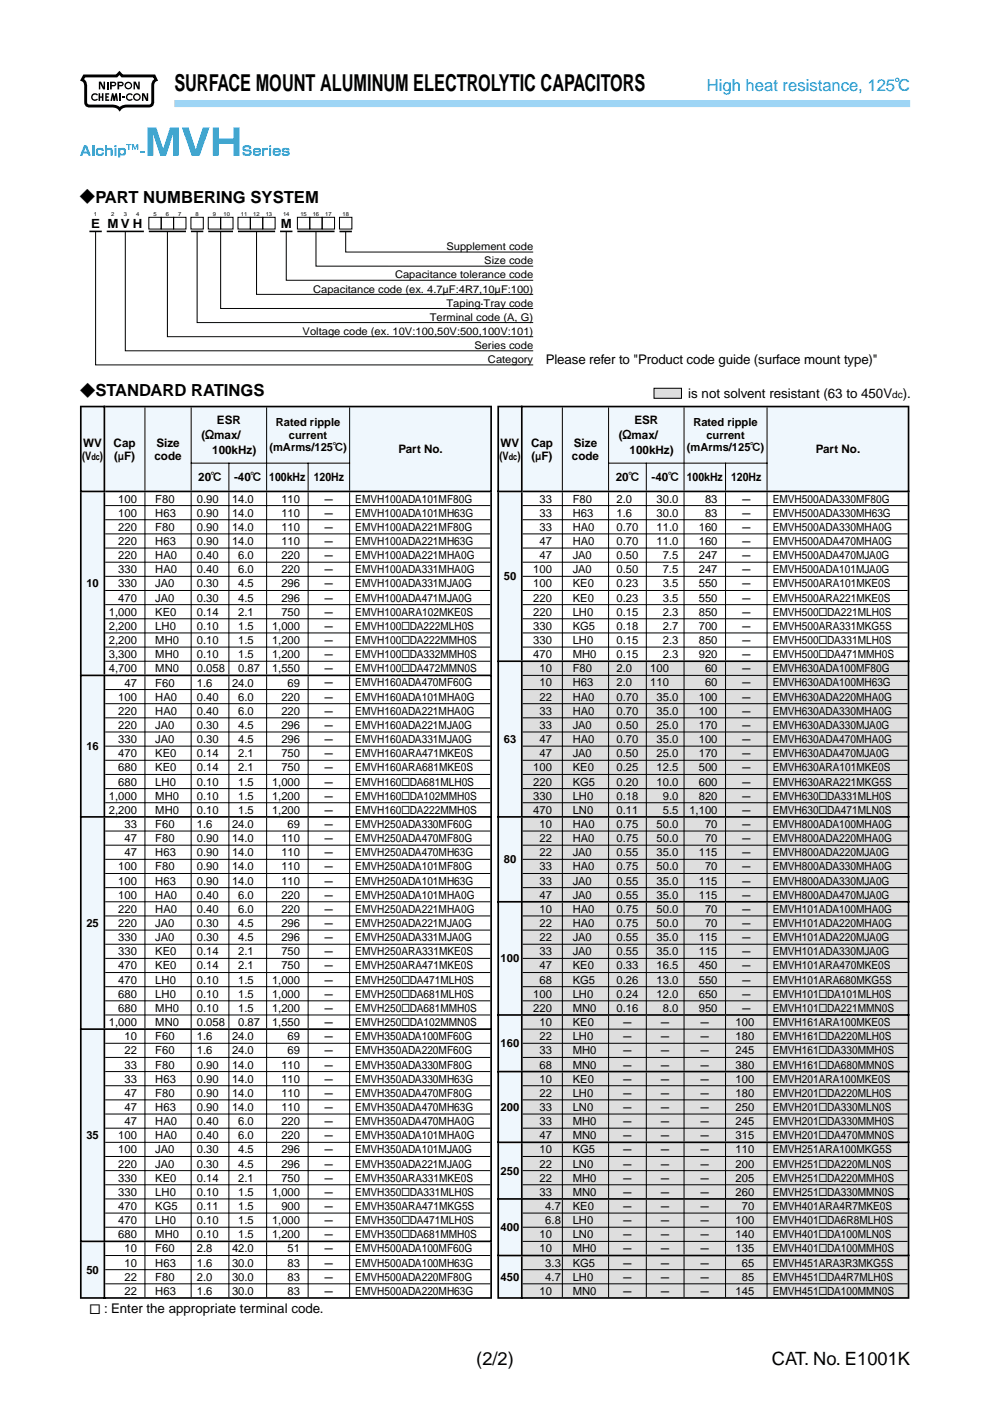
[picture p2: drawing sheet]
<svg xmlns="http://www.w3.org/2000/svg" width="210mm" height="297mm" viewBox="0 0 210 297" stroke-linecap="round" stroke-linejoin="round" font-family="sans-serif">
<defs><g id="words">
<text font-size="4.9" x="37" y="19.3">SURFACE MOUNT ALUMINUM ELECTROLYTIC CAPACITORS</text>
<g font-size="3.9">
<text x="101" y="289.3">(2/2)</text>
<text x="163.7" y="289.3">CAT. No. E1001K</text>
</g>
<text font-size="3.5" fill="#00a8ec" x="149.9" y="19.2">High heat resistance, 125C</text>
<g font-size="3.5">
<text x="17" y="43.1">?PART NUMBERING SYSTEM</text>
<text x="17" y="84.1">?STANDARD RATINGS</text>
</g>
<g font-size="2.8">
<text x="115.7" y="77.2">Please refer to &quot;Product code guide (surface mount type)&quot;</text>
<text x="145.9" y="84.4">is not solvent resistant (63 to 450V</text>
<text x="191.4" y="84.4">).</text>
<text x="19" y="278.5">S : Enter the appropriate terminal code.</text>
</g>
<g font-size="2.7">
<text x="19.3" y="48.3">E</text>
<text x="22.8" y="48.3">M</text>
<text x="25.6" y="48.3">V</text>
<text x="28.2" y="48.3">H</text>
<text x="59.5" y="48.3">M</text>
</g>
<g font-size="2.7" fill="#fff">
<text x="31.9" y="48.3">A</text>
<text x="34.5" y="48.3">A</text>
<text x="37.1" y="48.3">A</text>
<text x="40.8" y="48.3">A</text>
<text x="44.5" y="48.3">A</text>
<text x="47.1" y="48.3">A</text>
<text x="50.8" y="48.3">A</text>
<text x="53.4" y="48.3">A</text>
<text x="56" y="48.3">A</text>
<text x="63.4" y="48.3">A</text>
<text x="66" y="48.3">A</text>
<text x="68.6" y="48.3">A</text>
<text x="72.3" y="48.3">N</text>
</g>
<g font-size="2.5">
<text x="46" y="89.9">ESR</text>
<text x="134.5" y="89.9">ESR</text>
<text x="17.6" y="94.7">WV</text>
<text x="24.1" y="94.7">Cap</text>
<text x="33.1" y="94.7">Size</text>
<text x="42.7" y="93.1">(omax/</text>
<text x="106.1" y="94.7">WV</text>
<text x="112.6" y="94.7">Cap</text>
<text x="121.7" y="94.7">Size</text>
<text x="131.2" y="93.1">(omax/</text>
<text x="17.4" y="97.5">(V</text>
<text x="21.2" y="97.5">)</text>
<text x="24.2" y="97.5">(mF)</text>
<text x="32.7" y="97.5">code</text>
<text x="45" y="96.3">100kHz)</text>
<text x="84.5" y="96.1">Part No.</text>
<text x="105.9" y="97.5">(V</text>
<text x="109.7" y="97.5">)</text>
<text x="112.7" y="97.5">(mF)</text>
<text x="121.3" y="97.5">code</text>
<text x="133.5" y="96.3">100kHz)</text>
<text x="173" y="96.1">Part No.</text>
<text x="42" y="102.1">20c</text>
<text x="49.6" y="102.1">-40c</text>
<text x="57.1" y="102.1">100kHz</text>
<text x="66.5" y="102.1">120Hz</text>
<text x="130.5" y="102.1">20c</text>
<text x="138.1" y="102.1">-40c</text>
<text x="145.6" y="102.1">100kHz</text>
<text x="155" y="102.1">120Hz</text>
</g>
<g font-size="2.4">
<text x="57.1" y="95.7">(mArms/125c)</text>
<text x="58.5" y="90.4">Rated ripple</text>
<text x="61.3" y="93">current</text>
<text x="145.6" y="95.7">(mArms/125c)</text>
<text x="147" y="90.4">Rated ripple</text>
<text x="149.8" y="93">current</text>
<text x="25.1" y="106.6">100</text>
<text x="32.9" y="106.6">F80</text>
<text x="41.7" y="106.6">0.90</text>
<text x="49.2" y="106.6">14.0</text>
<text x="59.7" y="106.6">110</text>
<text x="68.5" y="106.6">-</text>
<text x="75.3" y="106.6">EMVH100ADA101MF80G</text>
<text x="114.4" y="106.6">33</text>
<text x="121.4" y="106.6">F80</text>
<text x="130.7" y="106.6">2.0</text>
<text x="139.2" y="106.6">30.0</text>
<text x="149.5" y="106.6">83</text>
<text x="157" y="106.6">-</text>
<text x="163.8" y="106.6">EMVH500ADA330MF80G</text>
<text x="25.1" y="109.6">100</text>
<text x="25.1" y="112.6">220</text>
<text x="32.9" y="109.6">H63</text>
<text x="32.9" y="112.6">F80</text>
<text x="41.7" y="109.6">0.90</text>
<text x="41.7" y="112.6">0.90</text>
<text x="49.2" y="109.6">14.0</text>
<text x="49.2" y="112.6">14.0</text>
<text x="59.7" y="109.6">110</text>
<text x="59.7" y="112.6">110</text>
<text x="68.5" y="109.6">-</text>
<text x="68.5" y="112.6">-</text>
<text x="75.3" y="109.6">EMVH100ADA101MH63G</text>
<text x="75.3" y="112.6">EMVH100ADA221MF80G</text>
<text x="114.4" y="109.6">33</text>
<text x="114.4" y="112.6">33</text>
<text x="121.4" y="109.6">H63</text>
<text x="121.4" y="112.6">HA0</text>
<text x="130.7" y="109.6">1.6</text>
<text x="130.7" y="112.6">0.70</text>
<text x="139.2" y="112.6">11.0</text>
<text x="139.2" y="109.6">30.0</text>
<text x="148.2" y="112.6">160</text>
<text x="149.5" y="109.6">83</text>
<text x="157" y="109.6">-</text>
<text x="157" y="112.6">-</text>
<text x="163.8" y="109.6">EMVH500ADA330MH63G</text>
<text x="163.8" y="112.6">EMVH500ADA330MHA0G</text>
<text x="25.1" y="115.6">220</text>
<text x="25.1" y="118.6">220</text>
<text x="32.9" y="115.6">H63</text>
<text x="32.9" y="118.6">HA0</text>
<text x="41.7" y="115.6">0.90</text>
<text x="41.7" y="118.6">0.40</text>
<text x="49.2" y="115.6">14.0</text>
<text x="50.5" y="118.6">6.0</text>
<text x="59.7" y="115.6">110</text>
<text x="59.7" y="118.6">220</text>
<text x="68.5" y="115.6">-</text>
<text x="68.5" y="118.6">-</text>
<text x="75.3" y="115.6">EMVH100ADA221MH63G</text>
<text x="75.3" y="118.6">EMVH100ADA221MHA0G</text>
<text x="114.4" y="115.6">47</text>
<text x="114.4" y="118.6">47</text>
<text x="121.4" y="115.6">HA0</text>
<text x="121.4" y="118.6">JA0</text>
<text x="130.7" y="118.6">0.50</text>
<text x="130.7" y="115.6">0.70</text>
<text x="139.2" y="115.6">11.0</text>
<text x="140.5" y="118.6">7.5</text>
<text x="148.2" y="118.6">247</text>
<text x="148.2" y="115.6">160</text>
<text x="157" y="115.6">-</text>
<text x="157" y="118.6">-</text>
<text x="163.8" y="115.6">EMVH500ADA470MHA0G</text>
<text x="163.8" y="118.6">EMVH500ADA470MJA0G</text>
<text x="18.3" y="124.6">10</text>
<text x="25.1" y="121.6">330</text>
<text x="25.1" y="124.6">330</text>
<text x="32.9" y="121.6">HA0</text>
<text x="32.9" y="124.6">JA0</text>
<text x="41.7" y="124.6">0.30</text>
<text x="41.7" y="121.6">0.40</text>
<text x="50.5" y="124.6">4.5</text>
<text x="50.5" y="121.6">6.0</text>
<text x="59.7" y="124.6">296</text>
<text x="59.7" y="121.6">220</text>
<text x="68.5" y="121.6">-</text>
<text x="68.5" y="124.6">-</text>
<text x="75.3" y="121.6">EMVH100ADA331MHA0G</text>
<text x="75.3" y="124.6">EMVH100ADA331MJA0G</text>
<text x="106.8" y="123.1">50</text>
<text x="113.1" y="121.6">100</text>
<text x="113.1" y="124.6">100</text>
<text x="121.4" y="121.6">JA0</text>
<text x="121.4" y="124.6">KE0</text>
<text x="130.7" y="121.6">0.50</text>
<text x="130.7" y="124.6">0.23</text>
<text x="140.5" y="121.6">7.5</text>
<text x="140.5" y="124.6">3.5</text>
<text x="148.2" y="121.6">247</text>
<text x="148.2" y="124.6">550</text>
<text x="157" y="121.6">-</text>
<text x="157" y="124.6">-</text>
<text x="163.8" y="121.6">EMVH500ADA101MJA0G</text>
<text x="163.8" y="124.6">EMVH500ARA101MKE0S</text>
<text x="23.1" y="130.6">1,000</text>
<text x="25.1" y="127.6">470</text>
<text x="32.9" y="130.6">KE0</text>
<text x="32.9" y="127.6">JA0</text>
<text x="41.7" y="127.6">0.30</text>
<text x="41.7" y="130.6">0.14</text>
<text x="50.5" y="127.6">4.5</text>
<text x="50.5" y="130.6">2.1</text>
<text x="59.7" y="127.6">296</text>
<text x="59.7" y="130.6">750</text>
<text x="68.5" y="127.6">-</text>
<text x="68.5" y="130.6">-</text>
<text x="75.3" y="127.6">EMVH100ADA471MJA0G</text>
<text x="75.3" y="130.6">EMVH100ARA102MKE0S</text>
<text x="113.1" y="127.6">220</text>
<text x="113.1" y="130.6">220</text>
<text x="121.4" y="127.6">KE0</text>
<text x="121.4" y="130.6">LH0</text>
<text x="130.7" y="127.6">0.23</text>
<text x="130.7" y="130.6">0.15</text>
<text x="140.5" y="127.6">3.5</text>
<text x="140.5" y="130.6">2.3</text>
<text x="148.2" y="127.6">550</text>
<text x="148.2" y="130.6">850</text>
<text x="157" y="127.6">-</text>
<text x="157" y="130.6">-</text>
<text x="163.8" y="127.6">EMVH500ARA221MKE0S</text>
<text x="163.8" y="130.6">EMVH500SDA221MLH0S</text>
<text x="23.1" y="133.6">2,200</text>
<text x="23.1" y="136.6">2,200</text>
<text x="32.9" y="133.6">LH0</text>
<text x="32.9" y="136.6">MH0</text>
<text x="41.7" y="133.6">0.10</text>
<text x="41.7" y="136.6">0.10</text>
<text x="50.5" y="133.6">1.5</text>
<text x="50.5" y="136.6">1.5</text>
<text x="57.7" y="133.6">1,000</text>
<text x="57.7" y="136.6">1,200</text>
<text x="68.5" y="133.6">-</text>
<text x="68.5" y="136.6">-</text>
<text x="75.3" y="133.6">EMVH100SDA222MLH0S</text>
<text x="75.3" y="136.6">EMVH100SDA222MMH0S</text>
<text x="113.1" y="133.6">330</text>
<text x="113.1" y="136.6">330</text>
<text x="121.4" y="133.6">KG5</text>
<text x="121.4" y="136.6">LH0</text>
<text x="130.7" y="133.6">0.18</text>
<text x="130.7" y="136.6">0.15</text>
<text x="140.5" y="133.6">2.7</text>
<text x="140.5" y="136.6">2.3</text>
<text x="148.2" y="133.6">700</text>
<text x="148.2" y="136.6">850</text>
<text x="157" y="133.6">-</text>
<text x="157" y="136.6">-</text>
<text x="163.8" y="133.6">EMVH500ARA331MKG5S</text>
<text x="163.8" y="136.6">EMVH500SDA331MLH0S</text>
<text x="23.1" y="139.6">3,300</text>
<text x="23.1" y="142.6">4,700</text>
<text x="32.9" y="139.6">MH0</text>
<text x="32.9" y="142.6">MN0</text>
<text x="41.7" y="139.6">0.10</text>
<text x="41.7" y="142.6">0.058</text>
<text x="50.5" y="142.6">0.87</text>
<text x="50.5" y="139.6">1.5</text>
<text x="57.7" y="142.6">1,550</text>
<text x="57.7" y="139.6">1,200</text>
<text x="68.5" y="139.6">-</text>
<text x="68.5" y="142.6">-</text>
<text x="75.3" y="139.6">EMVH100SDA332MMH0S</text>
<text x="75.3" y="142.6">EMVH100SDA472MMN0S</text>
<text x="113.1" y="139.6">470</text>
<text x="114.4" y="142.6">10</text>
<text x="121.4" y="139.6">MH0</text>
<text x="121.4" y="142.6">F80</text>
<text x="130.7" y="139.6">0.15</text>
<text x="130.7" y="142.6">2.0</text>
<text x="137.9" y="142.6">100</text>
<text x="140.5" y="139.6">2.3</text>
<text x="148.2" y="139.6">920</text>
<text x="149.5" y="142.6">60</text>
<text x="157" y="139.6">-</text>
<text x="157" y="142.6">-</text>
<text x="163.8" y="139.6">EMVH500SDA471MMH0S</text>
<text x="163.8" y="142.6">EMVH630ADA100MF80G</text>
<text x="25.1" y="148.6">100</text>
<text x="26.4" y="145.6">47</text>
<text x="32.9" y="148.6">HA0</text>
<text x="32.9" y="145.6">F60</text>
<text x="41.7" y="148.6">0.40</text>
<text x="41.7" y="145.6">1.6</text>
<text x="49.2" y="145.6">24.0</text>
<text x="50.5" y="148.6">6.0</text>
<text x="59.7" y="148.6">220</text>
<text x="61" y="145.6">69</text>
<text x="68.5" y="145.6">-</text>
<text x="68.5" y="148.6">-</text>
<text x="75.3" y="145.6">EMVH160ADA470MF60G</text>
<text x="75.3" y="148.6">EMVH160ADA101MHA0G</text>
<text x="114.4" y="145.6">10</text>
<text x="114.4" y="148.6">22</text>
<text x="121.4" y="145.6">H63</text>
<text x="121.4" y="148.6">HA0</text>
<text x="130.7" y="145.6">2.0</text>
<text x="130.7" y="148.6">0.70</text>
<text x="137.9" y="145.6">110</text>
<text x="139.2" y="148.6">35.0</text>
<text x="148.2" y="148.6">100</text>
<text x="149.5" y="145.6">60</text>
<text x="157" y="145.6">-</text>
<text x="157" y="148.6">-</text>
<text x="163.8" y="145.6">EMVH630ADA100MH63G</text>
<text x="163.8" y="148.6">EMVH630ADA220MHA0G</text>
<text x="25.1" y="151.6">220</text>
<text x="25.1" y="154.6">220</text>
<text x="32.9" y="151.6">HA0</text>
<text x="32.9" y="154.6">JA0</text>
<text x="41.7" y="154.6">0.30</text>
<text x="41.7" y="151.6">0.40</text>
<text x="50.5" y="154.6">4.5</text>
<text x="50.5" y="151.6">6.0</text>
<text x="59.7" y="154.6">296</text>
<text x="59.7" y="151.6">220</text>
<text x="68.5" y="151.6">-</text>
<text x="68.5" y="154.6">-</text>
<text x="75.3" y="151.6">EMVH160ADA221MHA0G</text>
<text x="75.3" y="154.6">EMVH160ADA221MJA0G</text>
<text x="114.4" y="151.6">33</text>
<text x="114.4" y="154.6">33</text>
<text x="121.4" y="151.6">HA0</text>
<text x="121.4" y="154.6">JA0</text>
<text x="130.7" y="154.6">0.50</text>
<text x="130.7" y="151.6">0.70</text>
<text x="139.2" y="154.6">25.0</text>
<text x="139.2" y="151.6">35.0</text>
<text x="148.2" y="154.6">170</text>
<text x="148.2" y="151.6">100</text>
<text x="157" y="151.6">-</text>
<text x="157" y="154.6">-</text>
<text x="163.8" y="151.6">EMVH630ADA330MHA0G</text>
<text x="163.8" y="154.6">EMVH630ADA330MJA0G</text>
<text x="18.3" y="159.1">16</text>
<text x="25.1" y="157.6">330</text>
<text x="25.1" y="160.6">470</text>
<text x="32.9" y="157.6">JA0</text>
<text x="32.9" y="160.6">KE0</text>
<text x="41.7" y="157.6">0.30</text>
<text x="41.7" y="160.6">0.14</text>
<text x="50.5" y="157.6">4.5</text>
<text x="50.5" y="160.6">2.1</text>
<text x="59.7" y="157.6">296</text>
<text x="59.7" y="160.6">750</text>
<text x="68.5" y="157.6">-</text>
<text x="68.5" y="160.6">-</text>
<text x="75.3" y="157.6">EMVH160ADA331MJA0G</text>
<text x="75.3" y="160.6">EMVH160ARA471MKE0S</text>
<text x="106.8" y="157.6">63</text>
<text x="114.4" y="157.6">47</text>
<text x="114.4" y="160.6">47</text>
<text x="121.4" y="157.6">HA0</text>
<text x="121.4" y="160.6">JA0</text>
<text x="130.7" y="160.6">0.50</text>
<text x="130.7" y="157.6">0.70</text>
<text x="139.2" y="160.6">25.0</text>
<text x="139.2" y="157.6">35.0</text>
<text x="148.2" y="160.6">170</text>
<text x="148.2" y="157.6">100</text>
<text x="157" y="157.6">-</text>
<text x="157" y="160.6">-</text>
<text x="163.8" y="157.6">EMVH630ADA470MHA0G</text>
<text x="163.8" y="160.6">EMVH630ADA470MJA0G</text>
<text x="25.1" y="163.6">680</text>
<text x="25.1" y="166.6">680</text>
<text x="32.9" y="163.6">KE0</text>
<text x="32.9" y="166.6">LH0</text>
<text x="41.7" y="163.6">0.14</text>
<text x="41.7" y="166.6">0.10</text>
<text x="50.5" y="163.6">2.1</text>
<text x="50.5" y="166.6">1.5</text>
<text x="57.7" y="166.6">1,000</text>
<text x="59.7" y="163.6">750</text>
<text x="68.5" y="163.6">-</text>
<text x="68.5" y="166.6">-</text>
<text x="75.3" y="163.6">EMVH160ARA681MKE0S</text>
<text x="75.3" y="166.6">EMVH160SDA681MLH0S</text>
<text x="113.1" y="163.6">100</text>
<text x="113.1" y="166.6">220</text>
<text x="121.4" y="163.6">KE0</text>
<text x="121.4" y="166.6">KG5</text>
<text x="130.7" y="163.6">0.25</text>
<text x="130.7" y="166.6">0.20</text>
<text x="139.2" y="163.6">12.5</text>
<text x="139.2" y="166.6">10.0</text>
<text x="148.2" y="163.6">500</text>
<text x="148.2" y="166.6">600</text>
<text x="157" y="163.6">-</text>
<text x="157" y="166.6">-</text>
<text x="163.8" y="163.6">EMVH630ARA101MKE0S</text>
<text x="163.8" y="166.6">EMVH630ARA221MKG5S</text>
<text x="23.1" y="169.6">1,000</text>
<text x="23.1" y="172.6">2,200</text>
<text x="32.9" y="169.6">MH0</text>
<text x="32.9" y="172.6">MH0</text>
<text x="41.7" y="169.6">0.10</text>
<text x="41.7" y="172.6">0.10</text>
<text x="50.5" y="169.6">1.5</text>
<text x="50.5" y="172.6">1.5</text>
<text x="57.7" y="169.6">1,200</text>
<text x="57.7" y="172.6">1,200</text>
<text x="68.5" y="169.6">-</text>
<text x="68.5" y="172.6">-</text>
<text x="75.3" y="169.6">EMVH160SDA102MMH0S</text>
<text x="75.3" y="172.6">EMVH160SDA222MMH0S</text>
<text x="113.1" y="169.6">330</text>
<text x="113.1" y="172.6">470</text>
<text x="121.4" y="169.6">LH0</text>
<text x="121.4" y="172.6">LN0</text>
<text x="130.7" y="169.6">0.18</text>
<text x="130.7" y="172.6">0.11</text>
<text x="140.5" y="169.6">9.0</text>
<text x="140.5" y="172.6">5.5</text>
<text x="146.2" y="172.6">1,100</text>
<text x="148.2" y="169.6">820</text>
<text x="157" y="169.6">-</text>
<text x="157" y="172.6">-</text>
<text x="163.8" y="169.6">EMVH630SDA331MLH0S</text>
<text x="163.8" y="172.6">EMVH630SDA471MLN0S</text>
<text x="26.4" y="178.6">47</text>
<text x="26.4" y="175.6">33</text>
<text x="32.9" y="178.6">F80</text>
<text x="32.9" y="175.6">F60</text>
<text x="41.7" y="178.6">0.90</text>
<text x="41.7" y="175.6">1.6</text>
<text x="49.2" y="178.6">14.0</text>
<text x="49.2" y="175.6">24.0</text>
<text x="59.7" y="178.6">110</text>
<text x="61" y="175.6">69</text>
<text x="68.5" y="175.6">-</text>
<text x="68.5" y="178.6">-</text>
<text x="75.3" y="175.6">EMVH250ADA330MF60G</text>
<text x="75.3" y="178.6">EMVH250ADA470MF80G</text>
<text x="114.4" y="178.6">22</text>
<text x="114.4" y="175.5">10</text>
<text x="121.4" y="178.6">HA0</text>
<text x="121.4" y="175.5">HA0</text>
<text x="130.7" y="178.6">0.75</text>
<text x="130.7" y="175.5">0.75</text>
<text x="139.2" y="178.6">50.0</text>
<text x="139.2" y="175.5">50.0</text>
<text x="149.5" y="178.6">70</text>
<text x="149.5" y="175.5">70</text>
<text x="157" y="175.6">-</text>
<text x="157" y="178.6">-</text>
<text x="163.8" y="175.6">EMVH800ADA100MHA0G</text>
<text x="163.8" y="178.6">EMVH800ADA220MHA0G</text>
<text x="25.1" y="184.6">100</text>
<text x="26.4" y="181.6">47</text>
<text x="32.9" y="184.6">F80</text>
<text x="32.9" y="181.6">H63</text>
<text x="41.7" y="184.6">0.90</text>
<text x="41.7" y="181.6">0.90</text>
<text x="49.2" y="184.6">14.0</text>
<text x="49.2" y="181.6">14.0</text>
<text x="59.7" y="184.6">110</text>
<text x="59.7" y="181.6">110</text>
<text x="68.5" y="181.6">-</text>
<text x="68.5" y="184.6">-</text>
<text x="75.3" y="181.6">EMVH250ADA470MH63G</text>
<text x="75.3" y="184.6">EMVH250ADA101MF80G</text>
<text x="106.8" y="183.1">80</text>
<text x="114.4" y="181.6">22</text>
<text x="114.4" y="184.6">33</text>
<text x="121.4" y="181.6">JA0</text>
<text x="121.4" y="184.6">HA0</text>
<text x="130.7" y="181.6">0.55</text>
<text x="130.7" y="184.6">0.75</text>
<text x="139.2" y="181.6">35.0</text>
<text x="139.2" y="184.6">50.0</text>
<text x="148.2" y="181.6">115</text>
<text x="149.5" y="184.6">70</text>
<text x="157" y="181.6">-</text>
<text x="157" y="184.6">-</text>
<text x="163.8" y="181.6">EMVH800ADA220MJA0G</text>
<text x="163.8" y="184.6">EMVH800ADA330MHA0G</text>
<text x="25.1" y="187.6">100</text>
<text x="25.1" y="190.6">100</text>
<text x="32.9" y="187.6">H63</text>
<text x="32.9" y="190.6">HA0</text>
<text x="41.7" y="187.6">0.90</text>
<text x="41.7" y="190.6">0.40</text>
<text x="49.2" y="187.6">14.0</text>
<text x="50.5" y="190.6">6.0</text>
<text x="59.7" y="187.6">110</text>
<text x="59.7" y="190.6">220</text>
<text x="68.5" y="187.6">-</text>
<text x="68.5" y="190.6">-</text>
<text x="75.3" y="187.6">EMVH250ADA101MH63G</text>
<text x="75.3" y="190.6">EMVH250ADA101MHA0G</text>
<text x="114.4" y="187.6">33</text>
<text x="114.4" y="190.6">47</text>
<text x="121.4" y="187.6">JA0</text>
<text x="121.4" y="190.6">JA0</text>
<text x="130.7" y="187.6">0.55</text>
<text x="130.7" y="190.6">0.55</text>
<text x="139.2" y="187.6">35.0</text>
<text x="139.2" y="190.6">35.0</text>
<text x="148.2" y="187.6">115</text>
<text x="148.2" y="190.6">115</text>
<text x="157" y="187.6">-</text>
<text x="157" y="190.6">-</text>
<text x="163.8" y="187.6">EMVH800ADA330MJA0G</text>
<text x="163.8" y="190.6">EMVH800ADA470MJA0G</text>
<text x="18.3" y="196.6">25</text>
<text x="25.1" y="193.6">220</text>
<text x="25.1" y="196.6">220</text>
<text x="32.9" y="193.6">HA0</text>
<text x="32.9" y="196.6">JA0</text>
<text x="41.7" y="196.6">0.30</text>
<text x="41.7" y="193.6">0.40</text>
<text x="50.5" y="196.6">4.5</text>
<text x="50.5" y="193.6">6.0</text>
<text x="59.7" y="196.6">296</text>
<text x="59.7" y="193.6">220</text>
<text x="68.5" y="193.6">-</text>
<text x="68.5" y="196.6">-</text>
<text x="75.3" y="193.6">EMVH250ADA221MHA0G</text>
<text x="75.3" y="196.6">EMVH250ADA221MJA0G</text>
<text x="114.4" y="193.6">10</text>
<text x="114.4" y="196.6">22</text>
<text x="121.4" y="193.6">HA0</text>
<text x="121.4" y="196.6">HA0</text>
<text x="130.7" y="193.6">0.75</text>
<text x="130.7" y="196.6">0.75</text>
<text x="139.2" y="193.6">50.0</text>
<text x="139.2" y="196.6">50.0</text>
<text x="149.5" y="193.6">70</text>
<text x="149.5" y="196.6">70</text>
<text x="157" y="193.6">-</text>
<text x="157" y="196.6">-</text>
<text x="163.8" y="193.6">EMVH101ADA100MHA0G</text>
<text x="163.8" y="196.6">EMVH101ADA220MHA0G</text>
<text x="25.1" y="199.6">330</text>
<text x="25.1" y="202.6">330</text>
<text x="32.9" y="199.6">JA0</text>
<text x="32.9" y="202.6">KE0</text>
<text x="41.7" y="199.6">0.30</text>
<text x="41.7" y="202.6">0.14</text>
<text x="50.5" y="199.6">4.5</text>
<text x="50.5" y="202.6">2.1</text>
<text x="59.7" y="199.6">296</text>
<text x="59.7" y="202.6">750</text>
<text x="68.5" y="199.6">-</text>
<text x="68.5" y="202.6">-</text>
<text x="75.3" y="199.6">EMVH250ADA331MJA0G</text>
<text x="75.3" y="202.6">EMVH250ARA331MKE0S</text>
<text x="114.4" y="199.6">22</text>
<text x="114.4" y="202.6">33</text>
<text x="121.4" y="199.6">JA0</text>
<text x="121.4" y="202.6">JA0</text>
<text x="130.7" y="199.6">0.55</text>
<text x="130.7" y="202.6">0.55</text>
<text x="139.2" y="199.6">35.0</text>
<text x="139.2" y="202.6">35.0</text>
<text x="148.2" y="199.6">115</text>
<text x="148.2" y="202.6">115</text>
<text x="157" y="199.6">-</text>
<text x="157" y="202.6">-</text>
<text x="163.8" y="199.6">EMVH101ADA220MJA0G</text>
<text x="163.8" y="202.6">EMVH101ADA330MJA0G</text>
<text x="25.1" y="205.6">470</text>
<text x="25.1" y="208.6">470</text>
<text x="32.9" y="205.6">KE0</text>
<text x="32.9" y="208.6">LH0</text>
<text x="41.7" y="205.6">0.14</text>
<text x="41.7" y="208.6">0.10</text>
<text x="50.5" y="205.6">2.1</text>
<text x="50.5" y="208.6">1.5</text>
<text x="57.7" y="208.6">1,000</text>
<text x="59.7" y="205.6">750</text>
<text x="68.5" y="205.6">-</text>
<text x="68.5" y="208.6">-</text>
<text x="75.3" y="205.6">EMVH250ARA471MKE0S</text>
<text x="75.3" y="208.6">EMVH250SDA471MLH0S</text>
<text x="106.1" y="204.1">100</text>
<text x="114.4" y="205.6">47</text>
<text x="114.4" y="208.6">68</text>
<text x="121.4" y="205.6">KE0</text>
<text x="121.4" y="208.6">KG5</text>
<text x="130.7" y="205.6">0.33</text>
<text x="130.7" y="208.6">0.26</text>
<text x="139.2" y="205.6">16.5</text>
<text x="139.2" y="208.6">13.0</text>
<text x="148.2" y="205.6">450</text>
<text x="148.2" y="208.6">550</text>
<text x="157" y="205.6">-</text>
<text x="157" y="208.6">-</text>
<text x="163.8" y="205.6">EMVH101ARA470MKE0S</text>
<text x="163.8" y="208.6">EMVH101ARA680MKG5S</text>
<text x="25.1" y="211.6">680</text>
<text x="25.1" y="214.6">680</text>
<text x="32.9" y="211.6">LH0</text>
<text x="32.9" y="214.6">MH0</text>
<text x="41.7" y="211.6">0.10</text>
<text x="41.7" y="214.6">0.10</text>
<text x="50.5" y="211.6">1.5</text>
<text x="50.5" y="214.6">1.5</text>
<text x="57.7" y="211.6">1,000</text>
<text x="57.7" y="214.6">1,200</text>
<text x="68.5" y="211.6">-</text>
<text x="68.5" y="214.6">-</text>
<text x="75.3" y="211.6">EMVH250SDA681MLH0S</text>
<text x="75.3" y="214.6">EMVH250SDA681MMH0S</text>
<text x="113.1" y="211.6">100</text>
<text x="113.1" y="214.6">220</text>
<text x="121.4" y="211.6">LH0</text>
<text x="121.4" y="214.6">MN0</text>
<text x="130.7" y="211.6">0.24</text>
<text x="130.7" y="214.6">0.16</text>
<text x="139.2" y="211.6">12.0</text>
<text x="140.5" y="214.6">8.0</text>
<text x="148.2" y="211.6">650</text>
<text x="148.2" y="214.6">950</text>
<text x="157" y="211.6">-</text>
<text x="157" y="214.6">-</text>
<text x="163.8" y="211.6">EMVH101SDA101MLH0S</text>
<text x="163.8" y="214.6">EMVH101SDA221MMN0S</text>
<text x="23.1" y="217.6">1,000</text>
<text x="26.4" y="220.6">10</text>
<text x="32.9" y="217.6">MN0</text>
<text x="32.9" y="220.6">F60</text>
<text x="41.7" y="217.6">0.058</text>
<text x="41.7" y="220.6">1.6</text>
<text x="49.2" y="220.6">24.0</text>
<text x="50.5" y="217.6">0.87</text>
<text x="57.7" y="217.6">1,550</text>
<text x="61" y="220.6">69</text>
<text x="68.5" y="217.6">-</text>
<text x="68.5" y="220.6">-</text>
<text x="75.3" y="217.6">EMVH250SDA102MMN0S</text>
<text x="75.3" y="220.6">EMVH350ADA100MF60G</text>
<text x="114.4" y="217.6">10</text>
<text x="114.4" y="220.6">22</text>
<text x="121.4" y="217.6">KE0</text>
<text x="121.4" y="220.6">LH0</text>
<text x="131.8" y="217.6">-</text>
<text x="131.8" y="220.6">-</text>
<text x="139.8" y="217.6">-</text>
<text x="139.8" y="220.6">-</text>
<text x="148.2" y="217.6">-</text>
<text x="148.2" y="220.6">-</text>
<text x="156" y="217.6">100</text>
<text x="156" y="220.6">180</text>
<text x="163.8" y="217.6">EMVH161ARA100MKE0S</text>
<text x="163.8" y="220.6">EMVH161SDA220MLH0S</text>
<text x="26.4" y="223.6">22</text>
<text x="26.4" y="226.6">33</text>
<text x="32.9" y="223.6">F60</text>
<text x="32.9" y="226.6">F80</text>
<text x="41.7" y="223.6">1.6</text>
<text x="41.7" y="226.6">0.90</text>
<text x="49.2" y="226.6">14.0</text>
<text x="49.2" y="223.6">24.0</text>
<text x="59.7" y="226.6">110</text>
<text x="61" y="223.6">69</text>
<text x="68.5" y="223.6">-</text>
<text x="68.5" y="226.6">-</text>
<text x="75.3" y="223.6">EMVH350ADA220MF60G</text>
<text x="75.3" y="226.6">EMVH350ADA330MF80G</text>
<text x="106.1" y="222.1">160</text>
<text x="114.4" y="223.6">33</text>
<text x="114.4" y="226.6">68</text>
<text x="121.4" y="223.6">MH0</text>
<text x="121.4" y="226.6">MN0</text>
<text x="131.8" y="223.6">-</text>
<text x="131.8" y="226.6">-</text>
<text x="139.8" y="223.6">-</text>
<text x="139.8" y="226.6">-</text>
<text x="148.2" y="223.6">-</text>
<text x="148.2" y="226.6">-</text>
<text x="156" y="223.6">245</text>
<text x="156" y="226.6">380</text>
<text x="163.8" y="223.6">EMVH161SDA330MMH0S</text>
<text x="163.8" y="226.6">EMVH161SDA680MMN0S</text>
<text x="26.4" y="229.6">33</text>
<text x="26.4" y="232.6">47</text>
<text x="32.9" y="229.6">H63</text>
<text x="32.9" y="232.6">F80</text>
<text x="41.7" y="229.6">0.90</text>
<text x="41.7" y="232.6">0.90</text>
<text x="49.2" y="229.6">14.0</text>
<text x="49.2" y="232.6">14.0</text>
<text x="59.7" y="229.6">110</text>
<text x="59.7" y="232.6">110</text>
<text x="68.5" y="229.6">-</text>
<text x="68.5" y="232.6">-</text>
<text x="75.3" y="229.6">EMVH350ADA330MH63G</text>
<text x="75.3" y="232.6">EMVH350ADA470MF80G</text>
<text x="114.4" y="229.6">10</text>
<text x="114.4" y="232.6">22</text>
<text x="121.4" y="229.6">KE0</text>
<text x="121.4" y="232.6">LH0</text>
<text x="131.8" y="229.6">-</text>
<text x="131.8" y="232.6">-</text>
<text x="139.8" y="229.6">-</text>
<text x="139.8" y="232.6">-</text>
<text x="148.2" y="229.6">-</text>
<text x="148.2" y="232.6">-</text>
<text x="156" y="229.6">100</text>
<text x="156" y="232.6">180</text>
<text x="163.8" y="229.6">EMVH201ARA100MKE0S</text>
<text x="163.8" y="232.6">EMVH201SDA220MLH0S</text>
<text x="26.4" y="235.6">47</text>
<text x="26.4" y="238.6">47</text>
<text x="32.9" y="235.6">H63</text>
<text x="32.9" y="238.6">HA0</text>
<text x="41.7" y="235.6">0.90</text>
<text x="41.7" y="238.6">0.40</text>
<text x="49.2" y="235.6">14.0</text>
<text x="50.5" y="238.6">6.0</text>
<text x="59.7" y="235.6">110</text>
<text x="59.7" y="238.6">220</text>
<text x="68.5" y="235.6">-</text>
<text x="68.5" y="238.6">-</text>
<text x="75.3" y="235.6">EMVH350ADA470MH63G</text>
<text x="75.3" y="238.6">EMVH350ADA470MHA0G</text>
<text x="106.1" y="235.6">200</text>
<text x="114.4" y="235.6">33</text>
<text x="114.4" y="238.6">33</text>
<text x="121.4" y="235.6">LN0</text>
<text x="121.4" y="238.6">MH0</text>
<text x="131.8" y="235.6">-</text>
<text x="131.8" y="238.6">-</text>
<text x="139.8" y="235.6">-</text>
<text x="139.8" y="238.6">-</text>
<text x="148.2" y="235.6">-</text>
<text x="148.2" y="238.6">-</text>
<text x="156" y="235.6">250</text>
<text x="156" y="238.6">245</text>
<text x="163.8" y="235.6">EMVH201SDA330MLN0S</text>
<text x="163.8" y="238.6">EMVH201SDA330MMH0S</text>
<text x="18.3" y="241.6">35</text>
<text x="25.1" y="241.6">100</text>
<text x="25.1" y="244.6">100</text>
<text x="32.9" y="241.6">HA0</text>
<text x="32.9" y="244.6">JA0</text>
<text x="41.7" y="244.6">0.30</text>
<text x="41.7" y="241.6">0.40</text>
<text x="50.5" y="244.6">4.5</text>
<text x="50.5" y="241.6">6.0</text>
<text x="59.7" y="244.6">296</text>
<text x="59.7" y="241.6">220</text>
<text x="68.5" y="241.6">-</text>
<text x="68.5" y="244.6">-</text>
<text x="75.3" y="241.6">EMVH350ADA101MHA0G</text>
<text x="75.3" y="244.6">EMVH350ADA101MJA0G</text>
<text x="114.4" y="244.5">10</text>
<text x="114.4" y="241.6">47</text>
<text x="121.4" y="244.5">KG5</text>
<text x="121.4" y="241.6">MN0</text>
<text x="131.8" y="241.6">-</text>
<text x="131.8" y="244.6">-</text>
<text x="139.8" y="241.6">-</text>
<text x="139.8" y="244.6">-</text>
<text x="148.2" y="241.6">-</text>
<text x="148.2" y="244.6">-</text>
<text x="156" y="241.6">315</text>
<text x="156" y="244.6">110</text>
<text x="163.8" y="241.6">EMVH201SDA470MMN0S</text>
<text x="163.8" y="244.6">EMVH251ARA100MKG5S</text>
<text x="25.1" y="247.6">220</text>
<text x="25.1" y="250.6">330</text>
<text x="32.9" y="247.6">JA0</text>
<text x="32.9" y="250.6">KE0</text>
<text x="41.7" y="247.6">0.30</text>
<text x="41.7" y="250.6">0.14</text>
<text x="50.5" y="247.6">4.5</text>
<text x="50.5" y="250.6">2.1</text>
<text x="59.7" y="247.6">296</text>
<text x="59.7" y="250.6">750</text>
<text x="68.5" y="247.6">-</text>
<text x="68.5" y="250.6">-</text>
<text x="75.3" y="247.6">EMVH350ADA221MJA0G</text>
<text x="75.3" y="250.6">EMVH350ARA331MKE0S</text>
<text x="106.1" y="249.1">250</text>
<text x="114.4" y="247.6">22</text>
<text x="114.4" y="250.6">22</text>
<text x="121.4" y="247.6">LN0</text>
<text x="121.4" y="250.6">MH0</text>
<text x="131.8" y="247.6">-</text>
<text x="131.8" y="250.6">-</text>
<text x="139.8" y="247.6">-</text>
<text x="139.8" y="250.6">-</text>
<text x="148.2" y="247.6">-</text>
<text x="148.2" y="250.6">-</text>
<text x="156" y="247.6">200</text>
<text x="156" y="250.6">205</text>
<text x="163.8" y="247.6">EMVH251SDA220MLN0S</text>
<text x="163.8" y="250.6">EMVH251SDA220MMH0S</text>
<text x="25.1" y="253.6">330</text>
<text x="25.1" y="256.6">470</text>
<text x="32.9" y="253.6">LH0</text>
<text x="32.9" y="256.6">KG5</text>
<text x="41.7" y="253.6">0.10</text>
<text x="41.7" y="256.6">0.11</text>
<text x="50.5" y="253.6">1.5</text>
<text x="50.5" y="256.6">1.5</text>
<text x="57.7" y="253.6">1,000</text>
<text x="59.7" y="256.6">900</text>
<text x="68.5" y="253.6">-</text>
<text x="68.5" y="256.6">-</text>
<text x="75.3" y="253.6">EMVH350SDA331MLH0S</text>
<text x="75.3" y="256.6">EMVH350ARA471MKG5S</text>
<text x="114.4" y="253.6">33</text>
<text x="115.6" y="256.6">4.7</text>
<text x="121.4" y="256.6">KE0</text>
<text x="121.4" y="253.6">MN0</text>
<text x="131.8" y="253.6">-</text>
<text x="131.8" y="256.6">-</text>
<text x="139.8" y="253.6">-</text>
<text x="139.8" y="256.6">-</text>
<text x="148.2" y="253.6">-</text>
<text x="148.2" y="256.6">-</text>
<text x="156" y="253.6">260</text>
<text x="157.3" y="256.6">70</text>
<text x="163.8" y="253.6">EMVH251SDA330MMN0S</text>
<text x="163.8" y="256.6">EMVH401ARA4R7MKE0S</text>
<text x="25.1" y="259.6">470</text>
<text x="25.1" y="262.6">680</text>
<text x="32.9" y="259.6">LH0</text>
<text x="32.9" y="262.6">MH0</text>
<text x="41.7" y="259.6">0.10</text>
<text x="41.7" y="262.6">0.10</text>
<text x="50.5" y="259.6">1.5</text>
<text x="50.5" y="262.6">1.5</text>
<text x="57.7" y="259.6">1,000</text>
<text x="57.7" y="262.6">1,200</text>
<text x="68.5" y="259.6">-</text>
<text x="68.5" y="262.6">-</text>
<text x="75.3" y="259.6">EMVH350SDA471MLH0S</text>
<text x="75.3" y="262.6">EMVH350SDA681MMH0S</text>
<text x="106.1" y="261.1">400</text>
<text x="114.4" y="262.6">10</text>
<text x="115.6" y="259.6">6.8</text>
<text x="121.4" y="259.6">LH0</text>
<text x="121.4" y="262.6">LN0</text>
<text x="131.8" y="259.6">-</text>
<text x="131.8" y="262.6">-</text>
<text x="139.8" y="259.6">-</text>
<text x="139.8" y="262.6">-</text>
<text x="148.2" y="259.6">-</text>
<text x="148.2" y="262.6">-</text>
<text x="156" y="259.6">100</text>
<text x="156" y="262.6">140</text>
<text x="163.8" y="259.6">EMVH401SDA6R8MLH0S</text>
<text x="163.8" y="262.6">EMVH401SDA100MLN0S</text>
<text x="26.4" y="268.6">10</text>
<text x="26.4" y="265.6">10</text>
<text x="32.9" y="268.6">H63</text>
<text x="32.9" y="265.6">F60</text>
<text x="41.7" y="268.6">1.6</text>
<text x="41.7" y="265.6">2.8</text>
<text x="49.2" y="268.6">30.0</text>
<text x="49.2" y="265.6">42.0</text>
<text x="61" y="268.6">83</text>
<text x="61" y="265.6">51</text>
<text x="68.5" y="265.6">-</text>
<text x="68.5" y="268.6">-</text>
<text x="75.3" y="265.6">EMVH500ADA100MF60G</text>
<text x="75.3" y="268.6">EMVH500ADA100MH63G</text>
<text x="114.4" y="265.6">10</text>
<text x="115.6" y="268.6">3.3</text>
<text x="121.4" y="268.6">KG5</text>
<text x="121.4" y="265.6">MH0</text>
<text x="131.8" y="265.6">-</text>
<text x="131.8" y="268.6">-</text>
<text x="139.8" y="265.6">-</text>
<text x="139.8" y="268.6">-</text>
<text x="148.2" y="265.6">-</text>
<text x="148.2" y="268.6">-</text>
<text x="156" y="265.6">135</text>
<text x="157.3" y="268.6">65</text>
<text x="163.8" y="265.6">EMVH401SDA100MMH0S</text>
<text x="163.8" y="268.6">EMVH451ARA3R3MKG5S</text>
<text x="18.3" y="270.1">50</text>
<text x="26.4" y="271.6">22</text>
<text x="26.4" y="274.6">22</text>
<text x="32.9" y="271.6">F80</text>
<text x="32.9" y="274.6">H63</text>
<text x="41.7" y="271.6">2.0</text>
<text x="41.7" y="274.6">1.6</text>
<text x="49.2" y="271.6">30.0</text>
<text x="49.2" y="274.6">30.0</text>
<text x="61" y="271.6">83</text>
<text x="61" y="274.6">83</text>
<text x="68.5" y="271.6">-</text>
<text x="68.5" y="274.6">-</text>
<text x="75.3" y="271.6">EMVH500ADA220MF80G</text>
<text x="75.3" y="274.6">EMVH500ADA220MH63G</text>
<text x="106.1" y="271.6">450</text>
<text x="114.4" y="274.6">10</text>
<text x="115.6" y="271.6">4.7</text>
<text x="121.4" y="271.6">LH0</text>
<text x="121.4" y="274.6">MN0</text>
<text x="131.8" y="271.6">-</text>
<text x="131.8" y="274.6">-</text>
<text x="139.8" y="271.6">-</text>
<text x="139.8" y="274.6">-</text>
<text x="148.2" y="271.6">-</text>
<text x="148.2" y="274.6">-</text>
<text x="156" y="274.6">145</text>
<text x="157.3" y="271.6">85</text>
<text x="163.8" y="271.6">EMVH451SDA4R7MLH0S</text>
<text x="163.8" y="274.6">EMVH451SDA100MMN0S</text>
</g>
<g font-size="2.2">
<text x="94.7" y="53.1">Supplement code</text>
<text x="83.8" y="59">Capacitance tolerance code</text>
<text x="102.7" y="56.1">Size code</text>
<text x="66.4" y="62">Capacitance code (ex. 4.7MF:4R7,10MF:100)</text>
<text x="94.7" y="65">Taping·Tray code</text>
<text x="64.2" y="71">Voltage code (ex. 10V:100,50V:500,100V:101)</text>
<text x="91.1" y="68">Terminal code (A, G)</text>
<text x="100.6" y="74">Series code</text>
<text x="103.5" y="77">Category</text>
</g>
<text font-size="2.1" x="189.2" y="84.4">dc</text>
<g font-size="1.9">
<text x="19.4" y="97.5">dc</text>
<text x="107.9" y="97.5">dc</text>
</g>
<g font-size="1.2">
<text x="19.9" y="45.8">1</text>
<text x="23.6" y="45.8">2</text>
<text x="26.2" y="45.8">3</text>
<text x="28.9" y="45.8">4</text>
<text x="32.5" y="45.8">5</text>
<text x="35.2" y="45.8">6</text>
<text x="37.8" y="45.8">7</text>
<text x="41.5" y="45.8">8</text>
<text x="45.1" y="45.8">9</text>
<text x="47.4" y="45.8">10</text>
<text x="51.1" y="45.8">11</text>
<text x="53.7" y="45.8">12</text>
<text x="56.3" y="45.8">13</text>
<text x="60" y="45.8">14</text>
<text x="63.7" y="45.8">15</text>
<text x="66.3" y="45.8">16</text>
<text x="68.9" y="45.8">17</text>
<text x="72.6" y="45.8">18</text>
</g>
</g></defs>
<path d="M37.1 21.4h155.7v1.1h-155.7z" fill-rule="evenodd" fill="#9ed5f5"/>
<path d="M37.1 21.4h155.7v1.1h-155.7z" fill="none" stroke="#9ed5f5" stroke-width=".35"/>
<path d="M17.9 16.1h6.8l.6-.6 .6 .6h6.8l.4 .8a1.12 1.12 0 0 0-.7 1.2v3.6l-.2 .5-.2 .2-5.7 .2-.7 .3-.2 .3a1.82 1.82 0 0 0-1.6-.7l-5.2-.1-.3-.2-.1-.5v-3.5a1.25 1.25 0 0 0-.8-1.3z" fill="none" stroke="#000" stroke-width=".61" stroke-linecap="butt"/>
<g fill="#000">
<path d="M21 17.3h.4l.6 1.1v-1.1h.3v1.7h-.4l-.6-1.2v1.2h-.3zM20.9 19.8h.3v.6h.4v-.6h.3v1.6h-.3v-.7h-.4v.7h-.3zM22.7 17.3h.3v1.7h-.3zM28.3 17.3h.5l.5 1.1v-1.1h.3v1.7h-.4l-.6-1.2v1.2h-.3zM19.6 19.9a.84 .84 0 0 1 1.2 .2l-.2 .2-.2-.2h-.5l-.3 .5 .1 .4a.61 .61 0 0 0 .9-.1l.1 .2a.83 .83 0 0 1-1.2 0 .83 .83 0 0 1 .1-1.2zM22.3 19.8h.8v.3h-.5v.3h.4v.3h-.4v.4h.5v.3h-.8zM23.7 19.8h.3l.2 .7 .3-.7h.3l.2 1.6h-.3l-.1-.9-.2 .9h-.4l-.1-.9-.1 .9h-.4zM25.3 19.8h.4v1.6h-.4zM25.9 20.4h.5v.3h-.5zM27 19.9a.84 .84 0 0 1 1.1 .2l-.2 .2-.1-.2h-.6l-.2 .5 .1 .4a.6 .6 0 0 0 .9-.1l.1 .2a.83 .83 0 0 1-1.2 0 .83 .83 0 0 1 .1-1.2zM30.1 19.8h.5l.5 1.1v-1.1h.3v1.6h-.4l-.6-1.2v1.2h-.3z"/>
<path d="M23.3 17.3v1.7h.4v-.7l.8-.1 .2-.4-.3-.4zM23.7 17.6l.6 .1v.3h-.6z"/>
<path d="M24.9 17.3v1.7h.4v-.7l.7-.1 .2-.4-.3-.4zM25.3 17.6l.6 .1v.3h-.6z"/>
<path d="M26.4 18.1a.81 .81 0 0 0 1.6 0 .81 .81 0 0 0-1.6 0zM26.7 18.1a.53 .53 0 0 1 1 0 .53 .53 0 0 1-1 0z"/>
<path d="M28.2 20.6a.81 .81 0 0 0 1.6 0 .81 .81 0 0 0-1.6 0zM28.5 20.6a.55 .55 0 0 1 1.1 0 .55 .55 0 0 1-1.1 0z"/>
</g>
<path d="M138.7 82.3h5.8v2.1h-5.8z" fill="#dedede"/>
<g fill="none" stroke="#000" stroke-width=".21">
<path d="M20.3 49.1v28.3h92.8M26.6 49.1v25.3h86.5M31.6 46.1h2.6v2.5h-2.6zM34.2 46.1h2.6v2.5h-2.6zM35.5 49.1v22.3h77.6M36.8 46.1h2.6v2.5h-2.6zM40.5 46.1h2.6v2.5h-2.6zM41.8 49.1v19.3h71.3M44.2 46.1h2.6v2.5h-2.6zM46.8 46.1h2.6v2.5h-2.6zM46.8 49.1v16.3h66.3M50.5 46.1h2.6v2.5h-2.6z"/>
<path d="M53.1 46.1h2.6v2.5h-2.6zM54.4 49.1v13.3h58.7M55.7 46.1h2.6v2.5h-2.6zM60.7 49.1v10.3h52.4M63.1 46.1h2.6v2.5h-2.6zM65.7 46.1h2.6v2.5h-2.6zM67 49.1v7.3h46.1M68.3 46.1h2.6v2.5h-2.6zM72 46.1h2.6v2.5h-2.6zM73.3 49.1v4.3h39.8M138.7 82.3h5.8v2.1h-5.8z"/>
</g>
<path d="M19 46.1h2.6v2.5h-2.6zM22.6 46.1h2.7v2.5h-2.7zM25.3 46.1h2.6v2.5h-2.6zM27.9 46.1h2.6v2.5h-2.6zM59.4 46.1h2.6v2.5h-2.6z" fill="none" stroke="#fff" stroke-width=".21"/>
<path d="M19 49.1h2.6M22.6 49.1h7.9M31.6 49.1h7.8M40.5 49.1h2.6M44.2 49.1h5.2M50.5 49.1h7.8M59.4 49.1h2.6M63.1 49.1h7.8M72 49.1h2.6" fill="none" stroke="#000" stroke-width=".34"/>
<path d="M17.1 86.2h5v18h-5zM22.1 86.2h8.6v18h-8.6zM30.7 86.2h9.8v18h-9.8zM40.5 86.2h16v12h-16zM56.5 86.2h17.6v12h-17.6zM74.1 86.2h30v18h-30zM40.5 98.2h8v6h-8zM48.5 98.2h8v6h-8zM56.5 98.2h8.8v6h-8.8zM65.3 98.2h8.8v6h-8.8zM17.1 104.2h5v39h-5zM17.1 143.2h5v30h-5zM17.1 173.2h5v45h-5zM17.1 218.2h5v45h-5zM17.1 263.2h5v12h-5z" fill="#eff7fd"/>
<g fill="none" stroke="#000" stroke-width=".35">
<path d="M17 86.2h87.3M17.1 86.4v188.6M22.1 86v18M104.1 86.4v188.6M17 104.2h87.3M22.1 104.4v38.6M17 143.2h87.3M22.1 143.4v29.6M17 173.2h87.3M22.1 173.4v44.6M17 218.2h87.3M22.1 218.4v44.6"/>
<path d="M17 263.2h87.3M17 275.2h87.3M22.1 263.4v12"/>
</g>
<g fill="none" stroke="#000" stroke-width=".21">
<path d="M30.7 86.4v17.6M40.4 98.2h33.8M40.5 86.4v17.6M48.5 98.1v5.9M56.5 86.4v11.7M56.5 98.3v5.7M65.3 98.1v5.9M74.1 86.4v17.6M22.3 107.2h81.7M22.3 110.2h81.7M22.3 113.2h81.7M22.3 116.2h81.7"/>
<path d="M22.3 119.2h81.7M30.7 104.4v2.7M30.7 107.3v2.8M30.7 110.3v2.8M30.7 113.3v2.8M30.7 116.3v2.8M30.7 119.3v2.8M40.5 104.4v2.7M40.5 107.3v2.8M40.5 110.3v2.8M40.5 113.3v2.8M40.5 116.3v2.8"/>
<path d="M40.5 119.3v2.8M48.5 104.4v2.7M48.5 107.3v2.8M48.5 110.3v2.8M48.5 113.3v2.8M48.5 116.3v2.8M48.5 119.3v2.8M56.5 104.4v2.7M56.5 107.3v2.8M56.5 110.3v2.8M56.5 113.3v2.8M56.5 116.3v2.8"/>
<path d="M56.5 119.3v2.8M65.3 104.4v2.7M65.3 107.3v2.8M65.3 110.3v2.8M65.3 113.3v2.8M65.3 116.3v2.8M65.3 119.3v2.8M74.1 104.4v2.7M74.1 107.3v2.8M74.1 110.3v2.8M74.1 113.3v2.8M74.1 116.3v2.8"/>
<path d="M74.1 119.3v2.8M22.3 122.2h81.7M22.3 125.2h81.7M22.3 128.2h81.7M22.3 131.2h81.7M22.3 134.2h81.7M22.3 137.2h81.7M30.7 122.3v2.8M30.7 125.3v2.8M30.7 128.3v2.8M30.7 131.3v2.8M30.7 134.3v2.8"/>
<path d="M30.7 137.3v2.8M40.5 122.3v2.8M40.5 125.3v2.8M40.5 128.3v2.8M40.5 131.3v2.8M40.5 134.3v2.8M40.5 137.3v2.8M48.5 122.3v2.8M48.5 125.3v2.8M48.5 128.3v2.8M48.5 131.3v2.8M48.5 134.3v2.8"/>
<path d="M48.5 137.3v2.8M56.5 122.3v2.8M56.5 125.3v2.8M56.5 128.3v2.8M56.5 131.3v2.8M56.5 134.3v2.8M56.5 137.3v2.8M65.3 122.3v2.8M65.3 125.3v2.8M65.3 128.3v2.8M65.3 131.3v2.8M65.3 134.3v2.8"/>
<path d="M65.3 137.3v2.8M74.1 122.3v2.8M74.1 125.3v2.8M74.1 128.3v2.8M74.1 131.3v2.8M74.1 134.3v2.8M74.1 137.3v2.8M22.3 140.2h81.7M22.3 146.2h81.7M22.3 149.2h81.7M22.3 152.2h81.7M22.3 155.2h81.7"/>
<path d="M22.3 158.2h81.7M30.7 140.3v2.7M30.7 143.4v2.7M30.7 146.3v2.8M30.7 149.3v2.8M30.7 152.3v2.8M30.7 155.3v2.8M30.7 158.3v2.8M40.5 140.3v2.7M40.5 143.4v2.7M40.5 146.3v2.8M40.5 149.3v2.8"/>
<path d="M40.5 152.3v2.8M40.5 155.3v2.8M40.5 158.3v2.8M48.5 140.3v2.7M48.5 143.4v2.7M48.5 146.3v2.8M48.5 149.3v2.8M48.5 152.3v2.8M48.5 155.3v2.8M48.5 158.3v2.8M56.5 140.3v2.7M56.5 143.4v2.7"/>
<path d="M56.5 146.3v2.8M56.5 149.3v2.8M56.5 152.3v2.8M56.5 155.3v2.8M56.5 158.3v2.8M65.3 140.3v2.7M65.3 143.4v2.7M65.3 146.3v2.8M65.3 149.3v2.8M65.3 152.3v2.8M65.3 155.3v2.8M65.3 158.3v2.8"/>
<path d="M74.1 140.3v2.7M74.1 143.4v2.7M74.1 146.3v2.8M74.1 149.3v2.8M74.1 152.3v2.8M74.1 155.3v2.8M74.1 158.3v2.8M22.3 176.2h81.7M22.3 179.2h81.7M22.3 161.2h81.7M22.3 164.2h81.7M22.3 167.2h81.7"/>
<path d="M22.3 170.2h81.7M30.7 161.3v2.8M30.7 164.3v2.8M30.7 167.3v2.8M30.7 170.3v2.7M30.7 173.4v2.7M30.7 176.3v2.8M30.7 179.3v2.8M40.5 161.3v2.8M40.5 164.3v2.8M40.5 167.3v2.8M40.5 170.3v2.7"/>
<path d="M40.5 173.4v2.7M40.5 176.3v2.8M40.5 179.3v2.8M48.5 161.3v2.8M48.5 164.3v2.8M48.5 167.3v2.8M48.5 170.3v2.7M48.5 173.4v2.7M48.5 176.3v2.8M48.5 179.3v2.8M56.5 161.3v2.8M56.5 164.3v2.8"/>
<path d="M56.5 167.3v2.8M56.5 170.3v2.7M56.5 173.4v2.7M56.5 176.3v2.8M56.5 179.3v2.8M65.3 161.3v2.8M65.3 164.3v2.8M65.3 167.3v2.8M65.3 170.3v2.7M65.3 173.4v2.7M65.3 176.3v2.8M65.3 179.3v2.8"/>
<path d="M74.1 161.3v2.8M74.1 164.3v2.8M74.1 167.3v2.8M74.1 170.3v2.7M74.1 173.4v2.7M74.1 176.3v2.8M74.1 179.3v2.8M22.3 182.2h81.7M22.3 185.2h81.7M22.3 188.2h81.7M22.3 191.2h81.7M22.3 194.2h81.7"/>
<path d="M22.3 197.2h81.7M30.7 182.3v2.8M30.7 185.3v2.8M30.7 188.3v2.8M30.7 191.3v2.8M30.7 194.3v2.8M30.7 197.3v2.8M40.5 182.3v2.8M40.5 185.3v2.8M40.5 188.3v2.8M40.5 191.3v2.8M40.5 194.3v2.8"/>
<path d="M40.5 197.3v2.8M48.5 182.3v2.8M48.5 185.3v2.8M48.5 188.3v2.8M48.5 191.3v2.8M48.5 194.3v2.8M48.5 197.3v2.8M56.5 182.3v2.8M56.5 185.3v2.8M56.5 188.3v2.8M56.5 191.3v2.8M56.5 194.3v2.8"/>
<path d="M56.5 197.3v2.8M65.3 182.3v2.8M65.3 185.3v2.8M65.3 188.3v2.8M65.3 191.3v2.8M65.3 194.3v2.8M65.3 197.3v2.8M74.1 182.3v2.8M74.1 185.3v2.8M74.1 188.3v2.8M74.1 191.3v2.8M74.1 194.3v2.8"/>
<path d="M74.1 197.3v2.8M22.3 200.2h81.7M22.3 203.2h81.7M22.3 206.2h81.7M22.3 209.2h81.7M22.3 212.2h81.7M22.3 215.2h81.7M30.7 200.3v2.8M30.7 203.3v2.8M30.7 206.3v2.8M30.7 209.3v2.8M30.7 212.3v2.8"/>
<path d="M30.7 215.3v2.7M30.7 218.4v2.7M40.5 200.3v2.8M40.5 203.3v2.8M40.5 206.3v2.8M40.5 209.3v2.8M40.5 212.3v2.8M40.5 215.3v2.7M40.5 218.4v2.7M48.5 200.3v2.8M48.5 203.3v2.8M48.5 206.3v2.8"/>
<path d="M48.5 209.3v2.8M48.5 212.3v2.8M48.5 215.3v2.7M48.5 218.4v2.7M56.5 200.3v2.8M56.5 203.3v2.8M56.5 206.3v2.8M56.5 209.3v2.8M56.5 212.3v2.8M56.5 215.3v2.7M56.5 218.4v2.7M65.3 200.3v2.8"/>
<path d="M65.3 203.3v2.8M65.3 206.3v2.8M65.3 209.3v2.8M65.3 212.3v2.8M65.3 215.3v2.7M65.3 218.4v2.7M74.1 200.3v2.8M74.1 203.3v2.8M74.1 206.3v2.8M74.1 209.3v2.8M74.1 212.3v2.8M74.1 215.3v2.7"/>
<path d="M74.1 218.4v2.7M22.3 221.2h81.7M22.3 224.2h81.7M22.3 227.2h81.7M22.3 230.2h81.7M22.3 233.2h81.7M22.3 236.2h81.7M22.3 239.2h81.7M30.7 221.3v2.8M30.7 224.3v2.8M30.7 227.3v2.8M30.7 230.3v2.8"/>
<path d="M30.7 233.3v2.8M30.7 236.3v2.8M30.7 239.3v2.8M40.5 221.3v2.8M40.5 224.3v2.8M40.5 227.3v2.8M40.5 230.3v2.8M40.5 233.3v2.8M40.5 236.3v2.8M40.5 239.3v2.8M48.5 221.3v2.8M48.5 224.3v2.8"/>
<path d="M48.5 227.3v2.8M48.5 230.3v2.8M48.5 233.3v2.8M48.5 236.3v2.8M48.5 239.3v2.8M56.5 221.3v2.8M56.5 224.3v2.8M56.5 227.3v2.8M56.5 230.3v2.8M56.5 233.3v2.8M56.5 236.3v2.8M56.5 239.3v2.8"/>
<path d="M65.3 221.3v2.8M65.3 224.3v2.8M65.3 227.3v2.8M65.3 230.3v2.8M65.3 233.3v2.8M65.3 236.3v2.8M65.3 239.3v2.8M74.1 221.3v2.8M74.1 224.3v2.8M74.1 227.3v2.8M74.1 230.3v2.8M74.1 233.3v2.8"/>
<path d="M74.1 236.3v2.8M74.1 239.3v2.8M22.3 242.2h81.7M22.3 245.2h81.7M22.3 248.2h81.7M22.3 251.2h81.7M22.3 254.2h81.7M22.3 257.2h81.7M30.7 242.3v2.8M30.7 245.3v2.8M30.7 248.3v2.8M30.7 251.3v2.8"/>
<path d="M30.7 254.3v2.8M30.7 257.3v2.8M40.5 242.3v2.8M40.5 245.3v2.8M40.5 248.3v2.8M40.5 251.3v2.8M40.5 254.3v2.8M40.5 257.3v2.8M48.5 242.3v2.8M48.5 245.3v2.8M48.5 248.3v2.8M48.5 251.3v2.8"/>
<path d="M48.5 254.3v2.8M48.5 257.3v2.8M56.5 242.3v2.8M56.5 245.3v2.8M56.5 248.3v2.8M56.5 251.3v2.8M56.5 254.3v2.8M56.5 257.3v2.8M65.3 242.3v2.8M65.3 245.3v2.8M65.3 248.3v2.8M65.3 251.3v2.8"/>
<path d="M65.3 254.3v2.8M65.3 257.3v2.8M74.1 242.3v2.8M74.1 245.3v2.8M74.1 248.3v2.8M74.1 251.3v2.8M74.1 254.3v2.8M74.1 257.3v2.8M22.3 266.2h81.7M22.3 269.2h81.7M22.3 272.2h81.7M22.3 260.2h81.7"/>
<path d="M30.7 260.3v2.7M30.7 263.4v2.7M30.7 266.3v2.8M30.7 269.3v2.8M30.7 272.3v2.7M40.5 260.3v2.7M40.5 263.4v2.7M40.5 266.3v2.8M40.5 269.3v2.8M40.5 272.3v2.7M48.5 260.3v2.7M48.5 263.4v2.7"/>
<path d="M48.5 266.3v2.8M48.5 269.3v2.8M48.5 272.3v2.7M56.5 260.3v2.7M56.5 263.4v2.7M56.5 266.3v2.8M56.5 269.3v2.8M56.5 272.3v2.7M65.3 260.3v2.7M65.3 263.4v2.7M65.3 266.3v2.8M65.3 269.3v2.8"/>
<path d="M65.3 272.3v2.7M74.1 260.3v2.7M74.1 263.4v2.7M74.1 266.3v2.8M74.1 269.3v2.8M74.1 272.3v2.7"/>
</g>
<path d="M105.6 86.2h5v18h-5zM110.6 86.2h8.6v18h-8.6zM119.2 86.2h9.8v18h-9.8zM129 86.2h16v12h-16zM145 86.2h17.6v12h-17.6zM162.6 86.2h30v18h-30zM129 98.2h8v6h-8zM137 98.2h8v6h-8zM145 98.2h8.8v6h-8.8zM153.8 98.2h8.8v6h-8.8zM105.6 104.2h5v36h-5zM105.6 140.2h5v33h-5zM105.6 173.2h5v18h-5zM105.6 191.2h5v24h-5zM105.6 215.2h5v12h-5zM105.6 227.2h5v15h-5zM105.6 242.2h5v12h-5zM105.6 254.2h5v12h-5zM105.6 266.2h5v9h-5z" fill="#eff7fd"/>
<path d="M110.6 140.2h8.6v3h-8.6zM119.2 140.2h9.8v3h-9.8zM129 140.2h8v3h-8zM137 140.2h8v3h-8zM145 140.2h8.8v3h-8.8zM153.8 140.2h8.8v3h-8.8zM162.6 140.2h30v3h-30zM110.6 143.2h8.6v3h-8.6zM119.2 143.2h9.8v3h-9.8zM129 143.2h8v3h-8zM137 143.2h8v3h-8zM145 143.2h8.8v3h-8.8zM153.8 143.2h8.8v3h-8.8zM162.6 143.2h30v3h-30zM110.6 146.2h8.6v3h-8.6zM119.2 146.2h9.8v3h-9.8zM129 146.2h8v3h-8zM137 146.2h8v3h-8zM145 146.2h8.8v3h-8.8zM153.8 146.2h8.8v3h-8.8zM162.6 146.2h30v3h-30zM110.6 149.2h8.6v3h-8.6zM119.2 149.2h9.8v3h-9.8zM129 149.2h8v3h-8zM137 149.2h8v3h-8zM145 149.2h8.8v3h-8.8zM153.8 149.2h8.8v3h-8.8zM162.6 149.2h30v3h-30zM110.6 152.2h8.6v3h-8.6zM119.2 152.2h9.8v3h-9.8zM129 152.2h8v3h-8zM137 152.2h8v3h-8zM145 152.2h8.8v3h-8.8zM153.8 152.2h8.8v3h-8.8zM162.6 152.2h30v3h-30zM110.6 155.2h8.6v3h-8.6zM119.2 155.2h9.8v3h-9.8zM129 155.2h8v3h-8zM137 155.2h8v3h-8zM145 155.2h8.8v3h-8.8zM153.8 155.2h8.8v3h-8.8zM162.6 155.2h30v3h-30zM110.6 158.2h8.6v3h-8.6zM119.2 158.2h9.8v3h-9.8zM129 158.2h8v3h-8zM137 158.2h8v3h-8zM145 158.2h8.8v3h-8.8zM153.8 158.2h8.8v3h-8.8zM162.6 158.2h30v3h-30zM110.6 161.2h8.6v3h-8.6zM119.2 161.2h9.8v3h-9.8zM129 161.2h8v3h-8zM137 161.2h8v3h-8zM145 161.2h8.8v3h-8.8zM153.8 161.2h8.8v3h-8.8zM162.6 161.2h30v3h-30zM110.6 164.2h8.6v3h-8.6zM119.2 164.2h9.8v3h-9.8zM129 164.2h8v3h-8zM137 164.2h8v3h-8zM145 164.2h8.8v3h-8.8zM153.8 164.2h8.8v3h-8.8zM162.6 164.2h30v3h-30zM110.6 167.2h8.6v3h-8.6zM119.2 167.2h9.8v3h-9.8zM129 167.2h8v3h-8zM137 167.2h8v3h-8zM145 167.2h8.8v3h-8.8zM153.8 167.2h8.8v3h-8.8zM162.6 167.2h30v3h-30zM110.6 170.2h8.6v3h-8.6zM119.2 170.2h9.8v3h-9.8zM129 170.2h8v3h-8zM137 170.2h8v3h-8zM145 170.2h8.8v3h-8.8zM153.8 170.2h8.8v3h-8.8zM162.6 170.2h30v3h-30zM110.6 173.2h8.6v3h-8.6zM119.2 173.2h9.8v3h-9.8zM129 173.2h8v3h-8zM137 173.2h8v3h-8zM145 173.2h8.8v3h-8.8zM153.8 173.2h8.8v3h-8.8zM162.6 173.2h30v3h-30zM110.6 176.2h8.6v3h-8.6zM119.2 176.2h9.8v3h-9.8zM129 176.2h8v3h-8zM137 176.2h8v3h-8zM145 176.2h8.8v3h-8.8zM153.8 176.2h8.8v3h-8.8zM162.6 176.2h30v3h-30zM110.6 179.2h8.6v3h-8.6zM119.2 179.2h9.8v3h-9.8zM129 179.2h8v3h-8zM137 179.2h8v3h-8zM145 179.2h8.8v3h-8.8zM153.8 179.2h8.8v3h-8.8zM162.6 179.2h30v3h-30zM110.6 182.2h8.6v3h-8.6zM119.2 182.2h9.8v3h-9.8zM129 182.2h8v3h-8zM137 182.2h8v3h-8zM145 182.2h8.8v3h-8.8zM153.8 182.2h8.8v3h-8.8zM162.6 182.2h30v3h-30zM110.6 185.2h8.6v3h-8.6zM119.2 185.2h9.8v3h-9.8zM129 185.2h8v3h-8zM137 185.2h8v3h-8zM145 185.2h8.8v3h-8.8zM153.8 185.2h8.8v3h-8.8zM162.6 185.2h30v3h-30zM110.6 188.2h8.6v3h-8.6zM119.2 188.2h9.8v3h-9.8zM129 188.2h8v3h-8zM137 188.2h8v3h-8zM145 188.2h8.8v3h-8.8zM153.8 188.2h8.8v3h-8.8zM162.6 188.2h30v3h-30zM110.6 191.2h8.6v3h-8.6zM119.2 191.2h9.8v3h-9.8zM129 191.2h8v3h-8zM137 191.2h8v3h-8zM145 191.2h8.8v3h-8.8zM153.8 191.2h8.8v3h-8.8zM162.6 191.2h30v3h-30zM110.6 194.2h8.6v3h-8.6zM119.2 194.2h9.8v3h-9.8zM129 194.2h8v3h-8zM137 194.2h8v3h-8zM145 194.2h8.8v3h-8.8zM153.8 194.2h8.8v3h-8.8zM162.6 194.2h30v3h-30zM110.6 197.2h8.6v3h-8.6zM119.2 197.2h9.8v3h-9.8zM129 197.2h8v3h-8zM137 197.2h8v3h-8zM145 197.2h8.8v3h-8.8zM153.8 197.2h8.8v3h-8.8zM162.6 197.2h30v3h-30zM110.6 200.2h8.6v3h-8.6zM119.2 200.2h9.8v3h-9.8zM129 200.2h8v3h-8zM137 200.2h8v3h-8zM145 200.2h8.8v3h-8.8zM153.8 200.2h8.8v3h-8.8zM162.6 200.2h30v3h-30zM110.6 203.2h8.6v3h-8.6zM119.2 203.2h9.8v3h-9.8zM129 203.2h8v3h-8zM137 203.2h8v3h-8zM145 203.2h8.8v3h-8.8zM153.8 203.2h8.8v3h-8.8zM162.6 203.2h30v3h-30zM110.6 206.2h8.6v3h-8.6zM119.2 206.2h9.8v3h-9.8zM129 206.2h8v3h-8zM137 206.2h8v3h-8zM145 206.2h8.8v3h-8.8zM153.8 206.2h8.8v3h-8.8zM162.6 206.2h30v3h-30zM110.6 209.2h8.6v3h-8.6zM119.2 209.2h9.8v3h-9.8zM129 209.2h8v3h-8zM137 209.2h8v3h-8zM145 209.2h8.8v3h-8.8zM153.8 209.2h8.8v3h-8.8zM162.6 209.2h30v3h-30zM110.6 212.2h8.6v3h-8.6zM119.2 212.2h9.8v3h-9.8zM129 212.2h8v3h-8zM137 212.2h8v3h-8zM145 212.2h8.8v3h-8.8zM153.8 212.2h8.8v3h-8.8zM162.6 212.2h30v3h-30zM110.6 215.2h8.6v3h-8.6zM119.2 215.2h9.8v3h-9.8zM129 215.2h8v3h-8zM137 215.2h8v3h-8zM145 215.2h8.8v3h-8.8zM153.8 215.2h8.8v3h-8.8zM162.6 215.2h30v3h-30zM110.6 218.2h8.6v3h-8.6zM119.2 218.2h9.8v3h-9.8zM129 218.2h8v3h-8zM137 218.2h8v3h-8zM145 218.2h8.8v3h-8.8zM153.8 218.2h8.8v3h-8.8zM162.6 218.2h30v3h-30zM110.6 221.2h8.6v3h-8.6zM119.2 221.2h9.8v3h-9.8zM129 221.2h8v3h-8zM137 221.2h8v3h-8zM145 221.2h8.8v3h-8.8zM153.8 221.2h8.8v3h-8.8zM162.6 221.2h30v3h-30zM110.6 224.2h8.6v3h-8.6zM119.2 224.2h9.8v3h-9.8zM129 224.2h8v3h-8zM137 224.2h8v3h-8zM145 224.2h8.8v3h-8.8zM153.8 224.2h8.8v3h-8.8zM162.6 224.2h30v3h-30zM110.6 227.2h8.6v3h-8.6zM119.2 227.2h9.8v3h-9.8zM129 227.2h8v3h-8zM137 227.2h8v3h-8zM145 227.2h8.8v3h-8.8zM153.8 227.2h8.8v3h-8.8zM162.6 227.2h30v3h-30zM110.6 230.2h8.6v3h-8.6zM119.2 230.2h9.8v3h-9.8zM129 230.2h8v3h-8zM137 230.2h8v3h-8zM145 230.2h8.8v3h-8.8zM153.8 230.2h8.8v3h-8.8zM162.6 230.2h30v3h-30zM110.6 233.2h8.6v3h-8.6zM119.2 233.2h9.8v3h-9.8zM129 233.2h8v3h-8zM137 233.2h8v3h-8zM145 233.2h8.8v3h-8.8zM153.8 233.2h8.8v3h-8.8zM162.6 233.2h30v3h-30zM110.6 236.2h8.6v3h-8.6zM119.2 236.2h9.8v3h-9.8zM129 236.2h8v3h-8zM137 236.2h8v3h-8zM145 236.2h8.8v3h-8.8zM153.8 236.2h8.8v3h-8.8zM162.6 236.2h30v3h-30zM110.6 239.2h8.6v3h-8.6zM119.2 239.2h9.8v3h-9.8zM129 239.2h8v3h-8zM137 239.2h8v3h-8zM145 239.2h8.8v3h-8.8zM153.8 239.2h8.8v3h-8.8zM162.6 239.2h30v3h-30zM110.6 242.2h8.6v3h-8.6zM119.2 242.2h9.8v3h-9.8zM129 242.2h8v3h-8zM137 242.2h8v3h-8zM145 242.2h8.8v3h-8.8zM153.8 242.2h8.8v3h-8.8zM162.6 242.2h30v3h-30zM110.6 245.2h8.6v3h-8.6zM119.2 245.2h9.8v3h-9.8zM129 245.2h8v3h-8zM137 245.2h8v3h-8zM145 245.2h8.8v3h-8.8zM153.8 245.2h8.8v3h-8.8zM162.6 245.2h30v3h-30zM110.6 248.2h8.6v3h-8.6zM119.2 248.2h9.8v3h-9.8zM129 248.2h8v3h-8zM137 248.2h8v3h-8zM145 248.2h8.8v3h-8.8zM153.8 248.2h8.8v3h-8.8zM162.6 248.2h30v3h-30zM110.6 251.2h8.6v3h-8.6zM119.2 251.2h9.8v3h-9.8zM129 251.2h8v3h-8zM137 251.2h8v3h-8zM145 251.2h8.8v3h-8.8zM153.8 251.2h8.8v3h-8.8zM162.6 251.2h30v3h-30zM110.6 254.2h8.6v3h-8.6zM119.2 254.2h9.8v3h-9.8zM129 254.2h8v3h-8zM137 254.2h8v3h-8zM145 254.2h8.8v3h-8.8zM153.8 254.2h8.8v3h-8.8zM162.6 254.2h30v3h-30zM110.6 257.2h8.6v3h-8.6zM119.2 257.2h9.8v3h-9.8zM129 257.2h8v3h-8zM137 257.2h8v3h-8zM145 257.2h8.8v3h-8.8zM153.8 257.2h8.8v3h-8.8zM162.6 257.2h30v3h-30zM110.6 260.2h8.6v3h-8.6zM119.2 260.2h9.8v3h-9.8zM129 260.2h8v3h-8zM137 260.2h8v3h-8zM145 260.2h8.8v3h-8.8zM153.8 260.2h8.8v3h-8.8zM162.6 260.2h30v3h-30zM110.6 263.2h8.6v3h-8.6zM119.2 263.2h9.8v3h-9.8zM129 263.2h8v3h-8zM137 263.2h8v3h-8zM145 263.2h8.8v3h-8.8zM153.8 263.2h8.8v3h-8.8zM162.6 263.2h30v3h-30zM110.6 266.2h8.6v3h-8.6zM119.2 266.2h9.8v3h-9.8zM129 266.2h8v3h-8zM137 266.2h8v3h-8zM145 266.2h8.8v3h-8.8zM153.8 266.2h8.8v3h-8.8zM162.6 266.2h30v3h-30zM110.6 269.2h8.6v3h-8.6zM119.2 269.2h9.8v3h-9.8zM129 269.2h8v3h-8zM137 269.2h8v3h-8zM145 269.2h8.8v3h-8.8zM153.8 269.2h8.8v3h-8.8zM162.6 269.2h30v3h-30zM110.6 272.2h8.6v3h-8.6zM119.2 272.2h9.8v3h-9.8zM129 272.2h8v3h-8zM137 272.2h8v3h-8zM145 272.2h8.8v3h-8.8zM153.8 272.2h8.8v3h-8.8zM162.6 272.2h30v3h-30z" fill="#dedede"/>
<g fill="none" stroke="#000" stroke-width=".35">
<path d="M105.5 86.2h87.3M105.6 86.4v188.6M110.6 86v18M192.6 86.4v188.6M105.5 104.2h87.3M110.6 104.4v35.6M105.5 140.2h87.3M110.6 140.4v32.6M105.5 173.2h87.3M110.6 173.4v17.6M105.5 191.2h87.3M110.6 191.4v23.6"/>
<path d="M105.5 215.2h87.3M110.6 215.4v11.6M105.5 227.2h87.3M110.6 227.4v14.6M105.5 242.2h87.3M105.5 254.2h87.3M110.6 242.4v11.6M110.6 254.4v11.6M105.5 275.2h87.3M105.5 266.2h87.3M110.6 266.4v9"/>
</g>
<g fill="none" stroke="#000" stroke-width=".21">
<path d="M119.2 86.4v17.6M128.9 98.2h33.8M129 86.4v17.6M137 98.1v5.9M145 86.4v11.7M145 98.3v5.7M153.8 98.1v5.9M162.6 86.4v17.6M110.8 107.2h81.7M110.8 110.2h81.7M110.8 113.2h81.7M110.8 116.2h81.7"/>
<path d="M110.8 119.2h81.7M119.2 104.4v2.7M119.2 107.3v2.8M119.2 110.3v2.8M119.2 113.3v2.8M119.2 116.3v2.8M119.2 119.3v2.8M129 104.4v2.7M129 107.3v2.8M129 110.3v2.8M129 113.3v2.8M129 116.3v2.8"/>
<path d="M129 119.3v2.8M137 104.4v2.7M137 107.3v2.8M137 110.3v2.8M137 113.3v2.8M137 116.3v2.8M137 119.3v2.8M145 104.4v2.7M145 107.3v2.8M145 110.3v2.8M145 113.3v2.8M145 116.3v2.8"/>
<path d="M145 119.3v2.8M153.8 104.4v2.7M153.8 107.3v2.8M153.8 110.3v2.8M153.8 113.3v2.8M153.8 116.3v2.8M153.8 119.3v2.8M162.6 104.4v2.7M162.6 107.3v2.8M162.6 110.3v2.8M162.6 113.3v2.8M162.6 116.3v2.8"/>
<path d="M162.6 119.3v2.8M110.8 122.2h81.7M110.8 125.2h81.7M110.8 128.2h81.7M110.8 131.2h81.7M110.8 134.2h81.7M110.8 137.2h81.7M119.2 122.3v2.8M119.2 125.3v2.8M119.2 128.3v2.8M119.2 131.3v2.8M119.2 134.3v2.8"/>
<path d="M119.2 137.3v2.7M129 122.3v2.8M129 125.3v2.8M129 128.3v2.8M129 131.3v2.8M129 134.3v2.8M129 137.3v2.7M137 122.3v2.8M137 125.3v2.8M137 128.3v2.8M137 131.3v2.8M137 134.3v2.8"/>
<path d="M137 137.3v2.7M145 122.3v2.8M145 125.3v2.8M145 128.3v2.8M145 131.3v2.8M145 134.3v2.8M145 137.3v2.7M153.8 122.3v2.8M153.8 125.3v2.8M153.8 128.3v2.8M153.8 131.3v2.8M153.8 134.3v2.8"/>
<path d="M153.8 137.3v2.7M162.6 122.3v2.8M162.6 125.3v2.8M162.6 128.3v2.8M162.6 131.3v2.8M162.6 134.3v2.8M162.6 137.3v2.7M110.8 143.2h81.7M110.8 146.2h81.7M110.8 149.2h81.7M110.8 152.2h81.7M110.8 155.2h81.7"/>
<path d="M110.8 158.2h81.7M119.2 140.4v2.7M119.2 143.3v2.8M119.2 146.3v2.8M119.2 149.3v2.8M119.2 152.3v2.8M119.2 155.3v2.8M119.2 158.3v2.8M129 140.4v2.7M129 143.3v2.8M129 146.3v2.8M129 149.3v2.8"/>
<path d="M129 152.3v2.8M129 155.3v2.8M129 158.3v2.8M137 140.4v2.7M137 143.3v2.8M137 146.3v2.8M137 149.3v2.8M137 152.3v2.8M137 155.3v2.8M137 158.3v2.8M145 140.4v2.7M145 143.3v2.8"/>
<path d="M145 146.3v2.8M145 149.3v2.8M145 152.3v2.8M145 155.3v2.8M145 158.3v2.8M153.8 140.4v2.7M153.8 143.3v2.8M153.8 146.3v2.8M153.8 149.3v2.8M153.8 152.3v2.8M153.8 155.3v2.8M153.8 158.3v2.8"/>
<path d="M162.6 140.4v2.7M162.6 143.3v2.8M162.6 146.3v2.8M162.6 149.3v2.8M162.6 152.3v2.8M162.6 155.3v2.8M162.6 158.3v2.8M110.8 176.2h81.7M110.8 179.2h81.7M110.8 161.2h81.7M110.8 164.2h81.7M110.8 167.2h81.7"/>
<path d="M110.8 170.2h81.7M119.2 161.3v2.8M119.2 164.3v2.8M119.2 167.3v2.8M119.2 170.3v2.7M119.2 173.4v2.7M119.2 176.3v2.8M119.2 179.3v2.8M129 161.3v2.8M129 164.3v2.8M129 167.3v2.8M129 170.3v2.7"/>
<path d="M129 173.4v2.7M129 176.3v2.8M129 179.3v2.8M137 161.3v2.8M137 164.3v2.8M137 167.3v2.8M137 170.3v2.7M137 173.4v2.7M137 176.3v2.8M137 179.3v2.8M145 161.3v2.8M145 164.3v2.8"/>
<path d="M145 167.3v2.8M145 170.3v2.7M145 173.4v2.7M145 176.3v2.8M145 179.3v2.8M153.8 161.3v2.8M153.8 164.3v2.8M153.8 167.3v2.8M153.8 170.3v2.7M153.8 173.4v2.7M153.8 176.3v2.8M153.8 179.3v2.8"/>
<path d="M162.6 161.3v2.8M162.6 164.3v2.8M162.6 167.3v2.8M162.6 170.3v2.7M162.6 173.4v2.7M162.6 176.3v2.8M162.6 179.3v2.8M110.8 182.2h81.7M110.8 185.2h81.7M110.8 188.2h81.7M110.8 194.2h81.7M110.8 197.2h81.7"/>
<path d="M119.2 182.3v2.8M119.2 185.3v2.8M119.2 188.3v2.7M119.2 191.4v2.7M119.2 194.3v2.8M119.2 197.3v2.8M129 182.3v2.8M129 185.3v2.8M129 188.3v2.7M129 191.4v2.7M129 194.3v2.8M129 197.3v2.8"/>
<path d="M137 182.3v2.8M137 185.3v2.8M137 188.3v2.7M137 191.4v2.7M137 194.3v2.8M137 197.3v2.8M145 182.3v2.8M145 185.3v2.8M145 188.3v2.7M145 191.4v2.7M145 194.3v2.8M145 197.3v2.8"/>
<path d="M153.8 182.3v2.8M153.8 185.3v2.8M153.8 188.3v2.7M153.8 191.4v2.7M153.8 194.3v2.8M153.8 197.3v2.8M162.6 182.3v2.8M162.6 185.3v2.8M162.6 188.3v2.7M162.6 191.4v2.7M162.6 194.3v2.8M162.6 197.3v2.8"/>
<path d="M110.8 218.2h81.7M110.8 200.2h81.7M110.8 203.2h81.7M110.8 206.2h81.7M110.8 209.2h81.7M110.8 212.2h81.7M119.2 200.3v2.8M119.2 203.3v2.8M119.2 206.3v2.8M119.2 209.3v2.8M119.2 212.3v2.7M119.2 215.4v2.7"/>
<path d="M119.2 218.3v2.8M129 200.3v2.8M129 203.3v2.8M129 206.3v2.8M129 209.3v2.8M129 212.3v2.7M129 215.4v2.7M129 218.3v2.8M137 200.3v2.8M137 203.3v2.8M137 206.3v2.8M137 209.3v2.8"/>
<path d="M137 212.3v2.7M137 215.4v2.7M137 218.3v2.8M145 200.3v2.8M145 203.3v2.8M145 206.3v2.8M145 209.3v2.8M145 212.3v2.7M145 215.4v2.7M145 218.3v2.8M153.8 200.3v2.8M153.8 203.3v2.8"/>
<path d="M153.8 206.3v2.8M153.8 209.3v2.8M153.8 212.3v2.7M153.8 215.4v2.7M153.8 218.3v2.8M162.6 200.3v2.8M162.6 203.3v2.8M162.6 206.3v2.8M162.6 209.3v2.8M162.6 212.3v2.7M162.6 215.4v2.7M162.6 218.3v2.8"/>
<path d="M110.8 221.2h81.7M110.8 224.2h81.7M110.8 230.2h81.7M110.8 233.2h81.7M110.8 236.2h81.7M110.8 239.2h81.7M119.2 221.3v2.8M119.2 224.3v2.7M119.2 227.4v2.7M119.2 230.3v2.8M119.2 233.3v2.8M119.2 236.3v2.8"/>
<path d="M119.2 239.3v2.7M129 221.3v2.8M129 224.3v2.7M129 227.4v2.7M129 230.3v2.8M129 233.3v2.8M129 236.3v2.8M129 239.3v2.7M137 221.3v2.8M137 224.3v2.7M137 227.4v2.7M137 230.3v2.8"/>
<path d="M137 233.3v2.8M137 236.3v2.8M137 239.3v2.7M145 221.3v2.8M145 224.3v2.7M145 227.4v2.7M145 230.3v2.8M145 233.3v2.8M145 236.3v2.8M145 239.3v2.7M153.8 221.3v2.8M153.8 224.3v2.7"/>
<path d="M153.8 227.4v2.7M153.8 230.3v2.8M153.8 233.3v2.8M153.8 236.3v2.8M153.8 239.3v2.7M162.6 221.3v2.8M162.6 224.3v2.7M162.6 227.4v2.7M162.6 230.3v2.8M162.6 233.3v2.8M162.6 236.3v2.8M162.6 239.3v2.7"/>
<path d="M110.8 245.2h81.7M110.8 248.2h81.7M110.8 251.2h81.7M110.8 257.2h81.7M119.2 242.4v2.7M119.2 245.3v2.8M119.2 248.3v2.8M119.2 251.3v2.7M119.2 254.4v2.7M119.2 257.3v2.8M129 242.4v2.7M129 245.3v2.8"/>
<path d="M129 248.3v2.8M129 251.3v2.7M129 254.4v2.7M129 257.3v2.8M137 242.4v2.7M137 245.3v2.8M137 248.3v2.8M137 251.3v2.7M137 254.4v2.7M137 257.3v2.8M145 242.4v2.7M145 245.3v2.8"/>
<path d="M145 248.3v2.8M145 251.3v2.7M145 254.4v2.7M145 257.3v2.8M153.8 242.4v2.7M153.8 245.3v2.8M153.8 248.3v2.8M153.8 251.3v2.7M153.8 254.4v2.7M153.8 257.3v2.8M162.6 242.4v2.7M162.6 245.3v2.8"/>
<path d="M162.6 248.3v2.8M162.6 251.3v2.7M162.6 254.4v2.7M162.6 257.3v2.8M110.8 269.2h81.7M110.8 272.2h81.7M110.8 260.2h81.7M110.8 263.2h81.7M119.2 260.3v2.8M119.2 263.3v2.7M119.2 266.4v2.7M119.2 269.3v2.8"/>
<path d="M119.2 272.3v2.7M129 260.3v2.8M129 263.3v2.7M129 266.4v2.7M129 269.3v2.8M129 272.3v2.7M137 260.3v2.8M137 263.3v2.7M137 266.4v2.7M137 269.3v2.8M137 272.3v2.7M145 260.3v2.8"/>
<path d="M145 263.3v2.7M145 266.4v2.7M145 269.3v2.8M145 272.3v2.7M153.8 260.3v2.8M153.8 263.3v2.7M153.8 266.4v2.7M153.8 269.3v2.8M153.8 272.3v2.7M162.6 260.3v2.8M162.6 263.3v2.7M162.6 266.4v2.7"/>
<path d="M162.6 269.3v2.8M162.6 272.3v2.7"/>
</g>
<g fill="#00a8ec">
<path d="M31.3 27h1.8l1.5 4.6 1.5-4.6h1.8v6h-1.2v-4.7l-1.5 4.7h-1.2l-1.6-4.7 .1 4.7h-1.2z"/>
<path d="M38.6 27h1.4l1.5 4.7 1.5-4.7h1.4l-2.1 6h-1.6z"/>
<path d="M45.1 27h1.3v2.4h3.1v-2.4h1.3v6h-1.3v-2.5h-3.1v2.5h-1.3z"/>
<path d="M51.5 31.1a1.13 1.13 0 0 1 1.8 .2v.2h-.5l-.1-.3a.57 .57 0 0 0-.9 .3l.3 .2 .8 .1a.69 .69 0 0 1 .4 .9 .69 .69 0 0 1-.9 .3 .83 .83 0 0 1-.9-.3l-.1-.4h.4l.2 .3h.7l.2-.1v-.3a1.61 1.61 0 0 1-1.5-.5z"/>
<path d="M55.6 31.4h.4v.1l.8-.1v.4h-.7l-.1 .2v1h-.4z"/>
<path d="M59.8 31.6l.4-.2a.77 .77 0 0 1 1.2 .5l-.9-.2-.3 .2 1 .2a.53 .53 0 0 1 .2 .6 .53 .53 0 0 1-.5 .3 .83 .83 0 0 1-1.2-.5h.4a.55 .55 0 0 0 .9 0l-1.1-.3z"/>
<path d="M53.8 31.5a.91 .91 0 0 1 1.1-.1 .91 .91 0 0 1 .4 .9h-1.2l.1 .3 1.1-.1v.3a.9 .9 0 0 1-1 .3 .9 .9 0 0 1-.7-.9zM54.1 31.9v.1h.8l-.1-.2z"/>
<path d="M57 30.8h.5v.4h-.5zM57 31.4h.5v1.6h-.5z"/>
<path d="M58 31.5a.91 .91 0 0 1 1-.1 .91 .91 0 0 1 .5 .9h-1.3l.2 .3 1.1-.1v.3a.9 .9 0 0 1-1 .3 .9 .9 0 0 1-.7-.9zM58.3 31.9l-.1 .1h.9l-.2-.2z"/>
<path d="M17.8 30.8h.6l.9 2.2h-.5l-.2-.5h-.9l-.2 .5h-.5zM18.1 31.3l-.3 .8h.6z"/>
</g>
<path d="M19.8 30.8v2.2" fill="none" stroke="#00a8ec" stroke-width=".43"/>
<g fill="#00a8ec">
<path d="M20.5 31.5a1.19 1.19 0 0 1 1.5 .2v.3h-.4l-.2-.2h-.5l-.2 .4 .2 .4 .2 .1 .4-.1 .1-.2h.4v.3a.95 .95 0 0 1-1.4 .2 .95 .95 0 0 1-.1-1.4z"/>
<path d="M22.3 30.8h.4v.7l.3-.1a.64 .64 0 0 1 .9 .5v1.1h-.4v-1l-.1-.2-.3-.1-.4 .2v1.1h-.4z"/>
<path d="M29.8 32h.9v.4h-.9z"/>
<path d="M26.8 30.5h1v.3h-.4v.9h-.2v-.9h-.4z"/>
<path d="M28 30.5h.4l.2 1 .3-1h.4v1.2h-.2v-.9l-.3 .9h-.3l-.3-.9v.9h-.2z"/>
<path d="M24.2 30.8h.5v.4h-.5zM24.3 31.4h.4v1.6h-.4z"/>
<path d="M25.1 31.4h.4v.1a.79 .79 0 0 1 1 0 .79 .79 0 0 1 .2 1.1 .8 .8 0 0 1-1.2 .2v.6h-.4zM25.5 32.2a.46 .46 0 0 0 .9 0 .46 .46 0 0 0-.9 0z"/>
</g>
<use href="#words"/>
</svg>
